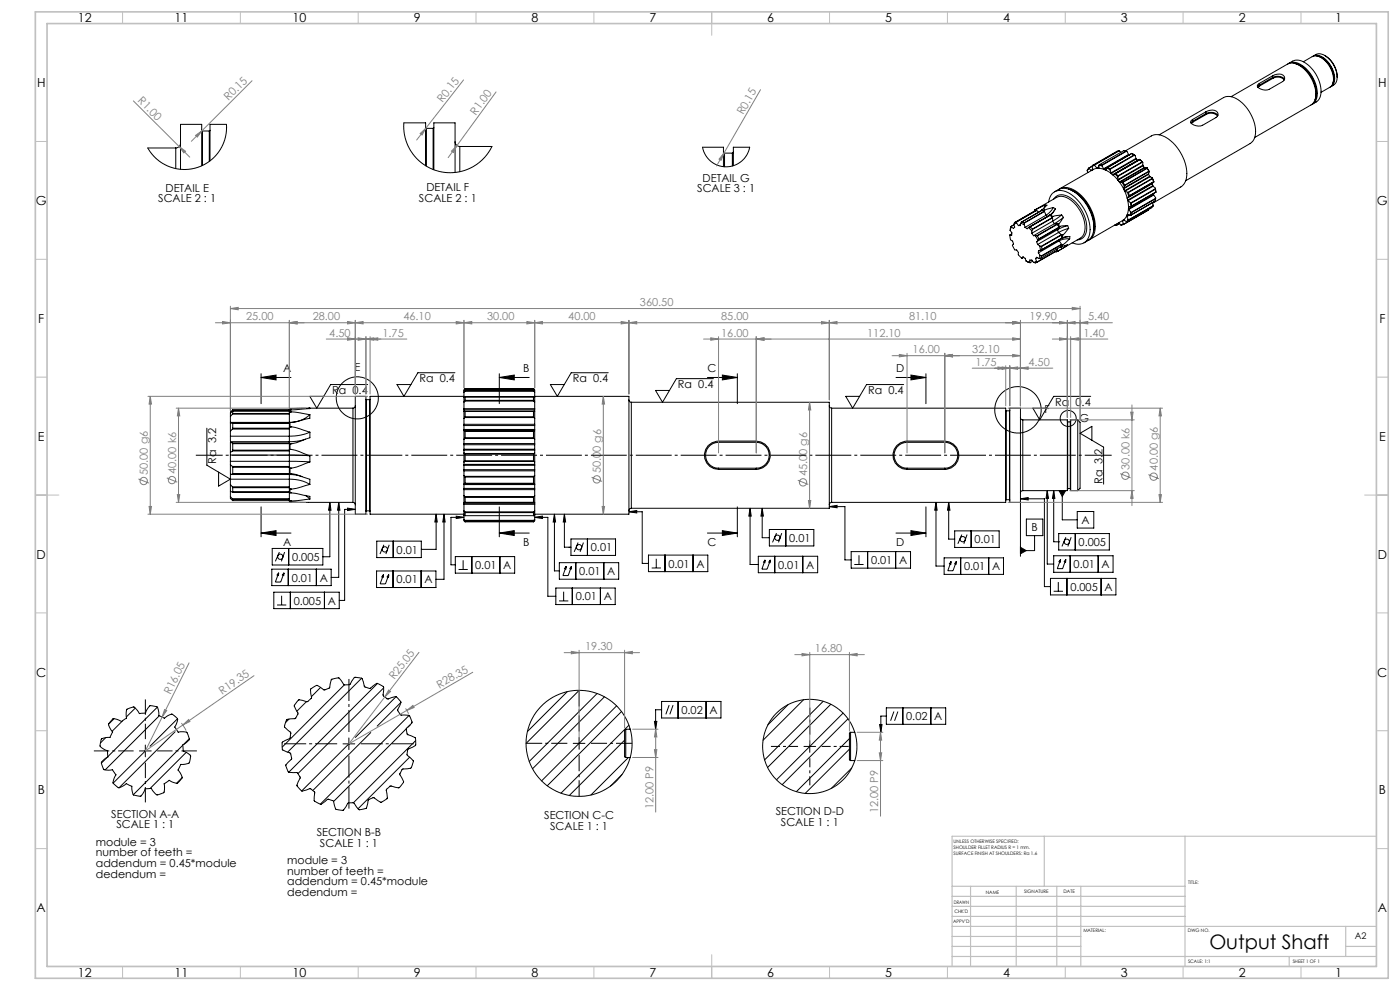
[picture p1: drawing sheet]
<svg xmlns="http://www.w3.org/2000/svg" width="594mm" height="420mm" viewBox="0 0 594 420" stroke-linecap="round" stroke-linejoin="round" font-family="sans-serif">
<defs><g id="words">
<text font-size="8.5" x="513.1" y="402.7">Output Shaft</text>
<g font-size="5.3">
<text x="33.1" y="9.5">12</text>
<text x="74.1" y="9.5">11</text>
<text x="124.1" y="9.5">10</text>
<text x="175.6" y="9.5">9</text>
<text x="225.6" y="9.5">8</text>
<text x="275.6" y="9.5">7</text>
<text x="325.6" y="9.5">6</text>
<text x="375.6" y="9.5">5</text>
<text x="425.6" y="9.5">4</text>
<text x="475.6" y="9.5">3</text>
<text x="525.6" y="9.5">2</text>
<text x="566.6" y="9.5">1</text>
<text x="15.7" y="37">H</text>
<text x="584.7" y="37">H</text>
<text x="15.2" y="87">G</text>
<text x="584.2" y="87">G</text>
<text x="16.2" y="137">F</text>
<text x="585.2" y="137">F</text>
<text x="16.1" y="187">E</text>
<text x="585.1" y="187">E</text>
<text x="15.5" y="237">D</text>
<text x="584.5" y="237">D</text>
<text x="15.4" y="287">C</text>
<text x="584.4" y="287">C</text>
<text x="16" y="337">B</text>
<text x="585" y="337">B</text>
<text x="15.5" y="387">A</text>
<text x="584.5" y="387">A</text>
<text x="33.1" y="414.5">12</text>
<text x="74.1" y="414.5">11</text>
<text x="124.1" y="414.5">10</text>
<text x="175.6" y="414.5">9</text>
<text x="225.6" y="414.5">8</text>
<text x="275.6" y="414.5">7</text>
<text x="325.6" y="414.5">6</text>
<text x="375.6" y="414.5">5</text>
<text x="425.6" y="414.5">4</text>
<text x="475.6" y="414.5">3</text>
<text x="525.6" y="414.5">2</text>
<text x="566.6" y="414.5">1</text>
</g>
<g font-size="4.7" fill="#808080">
<text x="58.2" y="43" transform="rotate(45 58.2 43)">R1.00</text>
<text x="96.9" y="42.9" transform="rotate(-45 96.9 42.9)">R0.15</text>
<text x="187.8" y="43.7" transform="rotate(-52 187.8 43.7)">R0.15</text>
<text x="201.9" y="49.1" transform="rotate(-54 201.9 49.1)">R1.00</text>
<text x="315.3" y="48.9" transform="rotate(-60 315.3 48.9)">R0.15</text>
<text x="271.5" y="129.9">360.50</text>
<text x="104.4" y="135.9">25.00</text>
<text x="132.7" y="135.9">28.00</text>
<text x="171.2" y="135.9">46.10</text>
<text x="206.7" y="135.9">30.00</text>
<text x="241.1" y="135.9">40.00</text>
<text x="306" y="135.9">85.00</text>
<text x="385.7" y="135.9">81.10</text>
<text x="436.9" y="135.9">19.90</text>
<text x="461.6" y="135.9">5.40</text>
<text x="139.7" y="142.8">4.50</text>
<text x="162.3" y="142.8">1.75</text>
<text x="306" y="142.8">16.00</text>
<text x="367.9" y="142.8">112.10</text>
<text x="459.7" y="142.8">1.40</text>
<text x="387.2" y="149.9">16.00</text>
<text x="412.5" y="149.9">32.10</text>
<text x="413.8" y="155.1">1.75</text>
<text x="436.4" y="155.1">4.50</text>
<text x="62.7" y="201.5" transform="rotate(-90 62.7 201.5)">50.00 g6</text>
<text x="74.7" y="201.1" transform="rotate(-90 74.7 201.1)">40.00 k6</text>
<text x="254.9" y="200.8" transform="rotate(-90 254.9 200.8)">50.00 g6</text>
<text x="342.5" y="202.1" transform="rotate(-90 342.5 202.1)">45.00 g6</text>
<text x="479.2" y="199.2" transform="rotate(-90 479.2 199.2)">30.00 k6</text>
<text x="491.2" y="199.6" transform="rotate(-90 491.2 199.6)">40.00 g6</text>
<text x="248.3" y="275.8">19.30</text>
<text x="345.8" y="276.7">16.80</text>
<text x="167.4" y="288.6" transform="rotate(-53 167.4 288.6)">R25.05</text>
<text x="186.5" y="292.2" transform="rotate(-30 186.5 292.2)">R28.35</text>
<text x="72.3" y="294.9" transform="rotate(-64 72.3 294.9)">R16.05</text>
<text x="94.3" y="294.8" transform="rotate(-35 94.3 294.8)">R19.35</text>
<text x="277.2" y="343.2" transform="rotate(-90 277.2 343.2)">12.00 P9</text>
<text x="372.6" y="345" transform="rotate(-90 372.6 345)">12.00 P9</text>
</g>
<g font-size="4.7">
<text x="298.1" y="77.1">DETAIL G</text>
<text x="70.2" y="81.4">DETAIL E</text>
<text x="180.9" y="81">DETAIL F</text>
<text x="295.8" y="81.7">SCALE 3 : 1</text>
<text x="67.1" y="85.9">SCALE 2 : 1</text>
<text x="177.7" y="85.5">SCALE 2 : 1</text>
<text x="120.1" y="157.9">A</text>
<text x="150.4" y="157.6">E</text>
<text x="221.9" y="157.9">B</text>
<text x="300.2" y="157.9">C</text>
<text x="380.2" y="157.9">D</text>
<text x="141" y="167.1">Ra 0.4</text>
<text x="178" y="162.1">Ra 0.4</text>
<text x="243" y="162.1">Ra 0.4</text>
<text x="287.7" y="164.6">Ra 0.4</text>
<text x="368.3" y="167.1">Ra 0.4</text>
<text x="447.7" y="172.1">Ra 0.4</text>
<text x="443.1" y="175.2">F</text>
<text x="458" y="178.9">G</text>
<text x="91.8" y="196.7" transform="rotate(-90 91.8 196.7)">Ra 3.2</text>
<text x="467.8" y="205.4" transform="rotate(-90 467.8 205.4)">Ra 3.2</text>
<text x="437.6" y="225.5">B</text>
<text x="458.9" y="222.3">A</text>
<text x="120.1" y="231.5">A</text>
<text x="221.9" y="231.5">B</text>
<text x="250.7" y="233.9">0.01</text>
<text x="300.2" y="231.5">C</text>
<text x="334.9" y="229.9">0.01</text>
<text x="380.2" y="231.5">D</text>
<text x="413.5" y="230.5">0.01</text>
<text x="457.6" y="231.6">0.005</text>
<text x="123.9" y="237.9">0.005</text>
<text x="168.3" y="234.8">0.01</text>
<text x="369.6" y="239.3">0.01</text>
<text x="381.5" y="239.3">A</text>
<text x="201.6" y="241.4">0.01</text>
<text x="213.5" y="241.4">A</text>
<text x="245.7" y="244">0.01</text>
<text x="257.6" y="244">A</text>
<text x="283.6" y="240.8">0.01</text>
<text x="295.5" y="240.8">A</text>
<text x="330.2" y="241.2">0.01</text>
<text x="342.1" y="241.2">A</text>
<text x="409" y="241.9">0.01</text>
<text x="420.9" y="241.9">A</text>
<text x="455.5" y="241">0.01</text>
<text x="467.4" y="241">A</text>
<text x="123.8" y="246.7">0.01</text>
<text x="135.7" y="246.7">A</text>
<text x="168.2" y="247.5">0.01</text>
<text x="180.1" y="247.5">A</text>
<text x="454.1" y="250.6">0.005</text>
<text x="468.6" y="250.6">A</text>
<text x="124.6" y="256.5">0.005</text>
<text x="139.1" y="256.5">A</text>
<text x="244.3" y="254.7">0.01</text>
<text x="256.2" y="254.7">A</text>
<text x="289.1" y="302.8">0.02</text>
<text x="301" y="302.8">A</text>
<text x="384.5" y="305.5">0.02</text>
<text x="396.4" y="305.5">A</text>
<text x="47.2" y="346.9">SECTION A-A</text>
<text x="230.9" y="347.6">SECTION C-C</text>
<text x="329.1" y="345.9">SECTION D-D</text>
<text x="49.4" y="351.4">SCALE 1 : 1</text>
<text x="233.4" y="352.1">SCALE 1 : 1</text>
<text x="331.3" y="350.5">SCALE 1 : 1</text>
<text x="40.7" y="358.8">module = 3</text>
<text x="134.4" y="354.7">SECTION B-B</text>
<text x="135.8" y="359.2">SCALE 1 : 1</text>
<text x="40.7" y="363.3">number of teeth =</text>
<text x="40.7" y="367.8">addendum = 0.45*module</text>
<text x="121.8" y="366.5">module = 3</text>
<text x="121.8" y="371">number of teeth =</text>
<text x="40.7" y="372.3">dedendum =</text>
<text x="121.8" y="375.5">addendum = 0.45*module</text>
<text x="121.8" y="380.1">dedendum =</text>
</g>
<text font-size="3.9" x="574.9" y="398.5">A2</text>
<g font-size="2">
<text x="404.6" y="357.6">UNLESS OTHERWISE SPECIFIED:</text>
<text x="404.6" y="360.1">SHOULDER FILLET RADIUS R = 1 mm.</text>
<text x="404.6" y="362.6">SURFACE FINISH AT SHOULDERS: Ra 1.6</text>
<text x="504.1" y="374.9">TITLE:</text>
<text x="404.6" y="383.3">DRAWN</text>
<text x="418.3" y="379.1">NAME</text>
<text x="434.6" y="378.9">SIGNATURE</text>
<text x="451.2" y="378.9">DATE</text>
<text x="404.9" y="387.4">CHK'D</text>
<text x="404.4" y="391.8">APPV'D</text>
<text x="459.6" y="395.5">MATERIAL:</text>
<text x="504" y="395.5">DWG NO.</text>
<text x="504.1" y="408.6">SCALE: 1:1</text>
<text x="548.5" y="408.6">SHEET 1 OF 1</text>
</g>
</g></defs>
<g fill="none" stroke="#000" stroke-width=".42">
<path d="M534.3 36.1l.2 .3M534.3 36.1l-.8 .8M534.3 35.4v.7M534.5 36.4l-.7 .7M540 32.2a3.8 3.8 0 0 1 4.9 .2 1.58 1.58 0 0 1-.7 2.2l-5.6 3.3a4.3 4.3 0 0 1-5.2-1.4l.9-1.1M540 32.9l.1 .3M540 32.9a4.1 4.1 0 0 1 5 .8M540 32.2l-5.7 3.2M540 32.2v.7M540 32.9l-5.7 3.2M540.1 33.2a3.5 3.5 0 0 1 4.7 .9M540.1 33.2l-5.6 3.2"/>
<path d="M546.6 27.1a5.5 5.5 0 0 1 6.7 1.2 14.3 14.3 0 0 1 5.2 13.8l-.7 1.3-1.3 1M546.8 26.9a5.8 5.8 0 0 1 8 .5 14.3 14.3 0 0 1 5.3 13.8l-.3 .7a5.5 5.5 0 0 1-2.9 2.3M549.1 26.9a12.8 12.8 0 0 1 9.4 11.6v1.8l-.5 2M549.8 27.1a13.4 13.4 0 0 1 8.4 14.4M553 26.2l3.7-2.2a5.7 5.7 0 0 1 6.4 2.8 9 9 0 0 1 2 9.4l-4.6 3M557 23.9a4.7 4.7 0 0 1 6 1.9 10 10 0 0 1 2.9 9.6l-1.4 1.5M557.2 23.8a4.8 4.8 0 0 1 6.9 1.4 11.7 11.7 0 0 1 3.2 7.5M558.6 23.7a9.6 9.6 0 0 1 7.4 9.1l-.6 2.8M559.2 23.9a9.8 9.8 0 0 1 6.4 11.1M562 23.5a10.8 10.8 0 0 1 5.3 9.2M567.3 32.7l-.7 2.7-1.9 1.3M85.6 55.3l.3 .3"/>
<path d="M85.9 55.6v14.6M85.9 55.6h2.9M88.8 55.6v12.9M89.1 55.3l-.3 .3M180.6 54.1l.3 .4M180.9 54.5v16M180.9 54.5h2.9M183.8 54.5v17.4M184.1 54.1l-.3 .4M491.8 57.2l27.3-15.8a6.9 6.9 0 0 1 8 2.3 16.2 16.2 0 0 1 5.2 14.7l-.7 1.4-1.2 1.1-27.3 15.8M506 51.5l.2 .2M506 51.5l-.7 .7"/>
<path d="M506 50.7v.8M506.2 51.7l-.7 .7M511.7 47.4a3.8 3.8 0 0 1 4.9 .3 1.53 1.53 0 0 1-.7 2.2l-5.6 3.2a4.3 4.3 0 0 1-5.2-1.3l.9-1.1M511.7 48.2l.2 .3M511.7 48.2a4 4 0 0 1 5 .8M511.7 47.4l-5.7 3.3M511.7 47.4v.8M511.7 48.2l-5.7 3.3M511.9 48.5a3.6 3.6 0 0 1 4.6 .8M511.9 48.5l-5.7 3.2M522.4 41l23.8-13.8a6.3 6.3 0 0 1 7.2 2.2 14.1 14.1 0 0 1 4.5 13.1l-.7 1.2-1 .8-23.9 13.8M74.6 62.8h-11.9l3.3 4.2 2.3 1.9 2.9 1.6 2.9 .9 3 .5 2.8-.1 3.2-.6 2.9-1.1 2.7-1.5 2.7-2.4 1.6-2.1 1.5-2.6 .9-2.5 .6-3 .1-3.2h-7v15.4"/>
<path d="M74.6 62.8v8.7M76.6 60.8a1.99 1.99 0 0 1-2 2M85.6 70.3v-17.5h-9v19M184.1 72v-19.9h9v21M193.1 60.1a2.05 2.05 0 0 0 2 2M195.1 62.1h13.6l-1.5 2.7-2.1 2.5-2.6 2.3-2.7 1.6-2.8 1.1-3.7 .8-3.5 .2-3.2-.5-3.3-1.1-2.8-1.4-2.6-2-2.6-2.7-1.7-2.7-1.2-2.8-1-4.2-.1-3.8h9.3v18.2M195.1 62.1v10.7M307 64.5l.4 .5M307.4 65v5.7M307.4 65h3.3M310.7 65v5.4M311.1 70.3v-7.8h7l-1.2 3.2-2 2.5-3 1.8-3.7 .8-3.9-.7-2.7-1.6-2.2-2.6-1.3-3.4h8.9v8.2"/>
<path d="M311.1 64.5l-.4 .5M461.3 72.4l.3 .8M461.9 71.3l-.6 1.1M461.9 71.3l.1 .1M462 71.4v.1M462 71.5l-.7 .9M462 71.5l1 .8M463 72.3h.1M463.4 70.5l.3 1.5-.4 .2M463.4 70.5l-1.4 .9M463.4 70.5l-1.5 .8M463.6 70.1l-.2 .4"/>
<path d="M463.7 71.9l-.7 .4M464.4 69.9l-.8 .2M464.4 69.9v.1M464.4 70.2l-1 .3M464.4 70.2l.9 1.1M464.4 70v.2M465.3 71.3l.2 .1M466.1 71.3l-.6 .1M466.2 71.2l-.1 .1M466.2 71.3h-.1M466.2 71l-.7 .4M466.2 70.7l-.9 .6"/>
<path d="M466.3 70.1l-.1 1.1M466.3 70.1l1.3 .3M466.6 69.8l.9 .2M466.6 69.8l-.3 .3M467.5 70l.1 .1M467.6 70.4l.6 1.2M467.6 70.1v.3M468.2 71.6l.2 .2M468.4 71.8l.7 .3M469.2 72l-.1 .1M469.6 71.2l-.5 .9M469.6 71.2l1.4 .9"/>
<path d="M469.8 71.1l1.2 .5M469.8 71.1l-.2 .1M471 72.1l.3 1.3M471 71.6v.2M471 71.8v.3M471.3 73.4l.2 .2M471.5 73.6l.6 .5M473 73.7l-.9 .4M473 73.7l1.3 1.4M473.4 73.6l.9 1M473.4 73.6l-.4 .1M474.3 75.1v1.1"/>
<path d="M474.3 76.2l.1 .3M474.3 74.6v.2M474.3 74.8v.3M474.4 76.5l.5 .7M474.6 64l-11 6.1M474.6 64l-10.2 5.9M474.6 64h.2M474.8 64l-10.4 6M474.8 64l.7 .6M474.9 77.2l.2 .1M475.1 77.3h.9M476 77.3l1 1.6"/>
<path d="M476.3 77.3h-.3M476.3 77.3h.2M476.5 77.3l.7 1.2M476.7 79.9v.2M477 78.9l-.3 1M477.2 78.7l-.2 .2M477.2 78.5v.2M477.5 64l11-6.3a6.9 6.9 0 0 1 7.5 1.5 18.9 18.9 0 0 1 7.4 16.3l-.9 2.4-1.1 1.1-12.4 7.3M477.8 64.1l-1-.2-10.2 5.9M477.8 64.1l-10.3 5.9M477.8 64.1l.1 .1M477.9 64.2l.9 1.3"/>
<path d="M477.9 64.2l-10.3 5.9M478.8 65.5l.2 .2M478.8 65.5l-10.6 6.1M479 65.7l-10.6 6.1M479 65.7h.1M480.2 65.1h.1M480.2 65.1l1 .6M480.2 65.1l-10.4 6M480.4 65.2l1.2 .8M481.2 65.7l.2 .1M481.2 65.7l-10.2 5.9M481.4 65.8l-10.4 6"/>
<path d="M481.4 65.8l.2 .2M481.6 66l.3 1.2M481.9 67.2l.2 .3M481.9 67.2l-10.6 6.2M482.1 67.5l.6 .5M482.1 67.5l-10.6 6.1M482.7 68h.1M482.7 68l-10.6 6.1M483.6 67.6l-.4 .2M483.6 67.6l1.3 1.3M483.6 67.6l-10.9 6.3M483.6 67.6l.1 .1"/>
<path d="M483.6 67.6h.1M483.7 67.7l.9 1M483.7 67.7l-10.3 5.9M484.6 68.7l-10.3 5.9M484.6 68.7l.1 .1M484.7 68.8l-10.4 6M484.7 68.8l.2 .1M484.9 68.9v1.2M484.9 70.1l.1 .2M484.9 70.1l-10.6 6.1M485 70.3l.5 .8M485 70.3l-10.6 6.2"/>
<path d="M485.5 71.1l.2 .1M485.5 71.1l-10.6 6.1M485.7 71.2h1M485.7 71.2l-10.6 6.1M486.7 71.2l.9 1.6M486.7 71.3l-10.4 6M486.7 71.3v.1M486.7 71.2v.1M486.7 71.4l.8 1.2M486.7 71.4l-10.2 5.9M487.3 74l.5 .8M487.3 73.7v.3"/>
<path d="M487.3 73.7l-10.6 6.2M487.3 74l-10.6 6.1M487.5 72.6l-10.3 5.9M487.5 72.6v.2M487.5 72.8l-10.3 5.9M487.5 72.8h.1M487.6 72.8l-.3 .9M487.8 74.8l.1 .2M487.8 74.8l-10.7 6.1M487.9 75l1 .5M487.9 75l-10.6 6.1M488.9 77.9l.2 .9"/>
<path d="M488.9 77.9l-10.6 6.1M488.9 77.7v.2M488.9 75.5l.6 1.7M488.9 75.5l.1 .1M489 75.6l-10.4 6M489 75.6v.2M489 75.8l.5 1.3M489 75.8l-10.2 5.9M489.1 78.8l.1 .2M489.1 78.8l-10.6 6.1M489.2 79l1 .9M489.2 79l-10.6 6.1"/>
<path d="M489.5 77.1l-10.3 5.9M489.5 77.1v.1M489.5 77.2l-10.4 6M489.5 77.2h.1M489.5 77.2l-11.1 6.6M490.2 79.9l.2 1.6M490.2 79.9v.2M428.4 99.8l.1 .4a2.34 2.34 0 0 0 1.2 2.2l.3 1.1M428.6 97.7l.7 1.2v.9h-.9M429 96l-.4 1.7M429 96h.1M429 96l.1 .4"/>
<path d="M429.1 96.4l-.5 1.3M429.3 99.2l-.9 .6M430.1 95.2l.4 1.2-.5 .5-.9-.5M430.2 95.4l-1.2 .6M430.5 94.4l-.4 .8M431.2 94.1l-.7 .3M431.2 94.1l.1 .1M431.3 94.2v.5M431.3 94.7l-1.2 .5M431.3 94.7l.8 1M432.9 95.2l-.8 .5M433 94.7l-.1 1h-.8"/>
<path d="M433 94.7l1.5 .6M433.4 94.2l-.4 .5M433.5 94.2l1 .3M433.5 94.2h-.1M434.5 95.3l.4 1.2M434.5 94.5l.1 .2M434.6 94.7l-.1 .6M434.9 96.5l.3 .1a.69 .69 0 0 0 1.2-.1M436.4 96.5l1.4 1.4M436.9 96.2l-.5 .3M436.9 96.2h.2M437.1 96.2l.9 1"/>
<path d="M437.8 99l.7 1M437.8 97.9v1.1M438 97.2v.1M438 97.3l-.2 .6M438.5 100h.8M438.9 89.4v.2M439 89.2h.1M439 89.2l9.3-5.5a6.1 6.1 0 0 1 6.8 1.8 14 14 0 0 1 4.7 13.9l-1.3 1.5-8.9 5.2M439 89.5l-8.5 4.9M439 89.2l-.1 .2M439.6 88.9l-.6 .3M439.6 88.9v.2"/>
<path d="M439.6 88.9h.1M439.6 89.1l.2 .2M439.6 89.1l-.7 .3M439.7 89.2l-.7 .3M439.7 89.2l-8.5 4.9M439.7 89.2l.1 .1M439.8 88.7l-.2 .2M439.8 89.3l.8 .8M439.8 89.3l-8.5 4.9M440 100h-.7M440 100l.2 .1M441.9 89.3l-8.5 4.9"/>
<path d="M442 89.3l1 .3M442 89.1l1 .4M442 89.1l-.1 .2M442 89.3l-8.5 4.9M442 89.3h-.1M442.2 89l.8 .2M442.2 89h.1M442.2 89l-.2 .1M443 89.5l.1 .2M443 89.3v.2M443 89.6l.1 .1M443 89.6l-8.5 4.9"/>
<path d="M443 89.2v.1M443.1 89.7l.7 1.7M443.1 89.7l-8.5 5M443.2 89.1l-.2 .2M443.2 89.1l-.2 .1M443.4 87h.8l-2 2M443.4 87l-3.6 1.7M443.4 87l-.5 1.4M443.8 91.4l.7 .4M443.8 91.4l-8.9 5.1M444.9 85.7a5.1 5.1 0 0 1 2.9-4.5 5.1 5.1 0 0 1 5.4 .6 18.6 18.6 0 0 1 9.1 17.5 4.9 4.9 0 0 1-7.4 3.7M445.2 91.4l-8.8 5.1"/>
<path d="M445.5 91.3l-8.6 4.9M445.5 91.3h.1M445.5 91.3l-.3 .1M445.6 91.3l.9 1M445.6 91.3l-8.5 4.9M445.6 91.2l-.1 .1M445.6 91.2l.9 .9M445.8 91.1l-.2 .1M445.8 91.1h.1M445.8 91.1l.8 .8M446.5 92.3l-8.5 4.9M446.5 92.3l.1 .1"/>
<path d="M446.5 92.1l.1 .3M446.6 92.4v1.5M446.6 93.9l.8 1M446.6 93.9l-8.8 5.1M446.6 92.4l-8.6 4.9M446.6 92l-.1 .1M446.6 91.9v.1M446.8 91.8l-.2 .2M446.8 91.8l-.2 .1M446.9 88l1 .6-2.1 2.5M446.9 88l-3.7 1.1M446.9 88l-1.4 2-1.7 1.4"/>
<path d="M447.1 84.5a4.4 4.4 0 0 1 6.4-1 15.5 15.5 0 0 1 7.3 15.2 3.9 3.9 0 0 1-3.7 3.1M447.4 94.9l1.1 .2M447.4 94.9l-8.9 5.1M447.4 81.4a6.8 6.8 0 0 1 9.2 .6 18.9 18.9 0 0 1 7.3 16.3l-1.4 3-2.6 1.7M447.5 89.1l-2.3 2.3M448.5 95.1h.2M448.5 95.1l-8.5 4.9M448.5 95.1l.1 .1M448.6 95.2l.7 1.2M448.6 95.2l-8.4 4.9M448.7 95.1l.7 1.3M448.7 95.1h.2"/>
<path d="M448.8 97.4l-9 5.1M448.9 95.1l.6 1.1M448.9 95.1h.1M449 97.2l-.2 .2M449.1 98.7l1.2 .9M449.1 98.7l-8.9 5M449.3 96.4l-8.5 4.9M449.3 96.4v.2M449.3 96.6l-.6 .9 .4 1.2M449.3 96.6l-8.5 4.9M449.3 80.3a6.7 6.7 0 0 1 7.9 1.3 18.9 18.9 0 0 1 7.3 16.4l-.9 2.3-1.8 1.6M449.4 96.4l-.1 .2"/>
<path d="M449.5 96.2l-.1 .2M449.6 80.1l14.1-8.1a6.9 6.9 0 0 1 7.6 1.5 18.7 18.7 0 0 1 7.3 16.3l-.9 2.4-1 1.1-14.6 8.5M450.3 99.6l.2 .2M450.3 99.6l-8.6 4.9M450.3 99.6l.1 .1M450.4 99.7l.2 1.2M450.4 99.7l-8.5 4.9M450.5 91.2l.7 1M450.5 91.2l-3.7 .6M450.5 91.2l-3.9 2.7M450.5 99.8l.2 1.2M450.5 99.8l.2 .1"/>
<path d="M450.7 99.8l.2 1.1M450.7 99.8v.1M451 99.7l-.3 .2M451 99.7l-.3 .1M451.2 92.2l-2.3 2.9M451.2 92.2l-3.8 2.7M453 95.7l-3.5 .5M453 95.7l-4.2 1.7M453 95.7l.4 1.2M453.4 80.2a17.1 17.1 0 0 1 10.8 14.5l-.3 3.7M453.4 96.9l-2.4 2.8M453.4 96.9l-4.3 1.8"/>
<path d="M454.6 80.7a17.7 17.7 0 0 1 9.5 16.5M473 95.4l.7 .2M473.1 95.4l.6 .1M473.7 95.5h.1M473.7 95.1v.4M473.7 95.5v.1M474.7 94.5l.8 .9M475 94.8l-1.3 .7M476.3 93.8l.3 1.3M476.3 93.6v.2M476.6 95.1l-1.1 .3M476.6 95.1l.1 .1"/>
<path d="M476.7 95.2l-1.2 .2M476.7 95.2h.1M476.7 80.1l.4 .8M476.8 93.3h.2M476.8 93.3l-.5 .3M476.8 93.3h.1M476.9 93.3l-.6 .3M477 93.3l.9 .8M477 93.4l-.7 .4M477.1 80.9l.2 .2M477.3 81.1l1 .5M478 91.6l.1 .3"/>
<path d="M478.1 91.9l.5 1.3M478.3 91.1l1.2 .3M478.3 91.1l-.3 .5M478.3 84l.2 .9M478.3 81.6l.7 1.7M478.3 81.6h.3M478.4 94l-.5 .1M478.4 91l-.1 .1M478.5 84.9l.1 .2M478.6 81.6l.2 .1M478.6 85.1l1 .9M478.6 93.2l-.7 .9"/>
<path d="M478.6 93.2l.3 .1M478.8 81.7l.4 1.3M478.8 88.6l.1 .3M478.8 87.9v.7M478.9 93.3v.1M478.9 91.2l-.9 .4M478.9 88.9l.8 1.1M478.9 93.4l-.5 .6M479 83.3l-.7 .7M479 87.7l-.2 .2M479.1 91.3l-1 .6M479.1 83.2l-.1 .1"/>
<path d="M479.2 83l-.1 .2M479.6 86l.2 1.6M479.6 86l.2 .1M479.7 90l-.2 1.4M479.7 90l.3 .1M479.7 91.3l-.2 .1M479.8 87.6l-1 .3M479.8 86.1l.2 .1M479.8 91.2l-.1 .1M480 90.1l.1 .1M480 86.2l.1 1.2M480 87.5l-.2 .1"/>
<path d="M480.1 90.2l-.3 1M480.1 87.4l-.1 .1M487.1 89.2l-10.4 6M487.2 89l-.1 .2M488.8 86.1l.4 1.2M489.2 87.5l-.6 .6-10.2 5.9M489.2 87.5l-10.3 5.9M489.2 87.3l-10.3 6M489.2 87.3v.2M489.4 82.5l.1 .2M489.4 82.5l-10.6 6.1M489.4 82.1v.4"/>
<path d="M489.5 82.7l.8 1.4M489.5 82.7l-10.6 6.2M490.1 85.3l-10.3 5.9M490.1 85.3l-10.4 6M490.2 80.1l-10.4 6M490.2 80.1l.1 .2M490.3 80.3l.1 1.2M490.3 80.3l-10.3 5.9M490.3 84.3l-.2 1M490.3 84.3l-10.2 5.9M490.3 84.1l-10.3 6M490.3 84.1v.2"/>
<path d="M490.4 81.5l-10.3 5.9M490.4 81.5l-10.4 6M430 103.5h.1M430 103.5l-.5 .6 .4 .7a1.51 1.51 0 0 0 1.5 1.4l.6 .7a2.78 2.78 0 0 0 1.5 2.6M433.5 109.5a.74 .74 0 0 1 1.3 0l.6 1.3M433.5 109.5h.1M434.2 109.1l-.7 .4M435.4 110.8l1.5 .5M435.4 110.8l1.6 .7M436.9 111.3l.1-1h.8l.7 1M436.9 111.3l.2 .2M437 111.5h.1"/>
<path d="M438.1 110.8l-1 .7M439.3 100l1 2M439.3 109.7l.6-.6 .9 .6M439.3 109.7l.4 1.2M439.7 110.9l-1.2 .4M439.7 110.9l.4 .2M439.8 102.5l.4 1.2M440.1 109.3l-.8 .4M440.1 111.2l-.8 .3-.8-.2M440.1 111.1v.1M440.2 100.1l.6 1.2M440.2 103.7l.9 .6"/>
<path d="M440.3 102l-.5 .5M440.5 107.3l.8 1M440.8 101.5l-.5 .5M440.8 101.3v.2M441.1 104.3l.3 2M441.1 104.3l.6 .2M441.3 108.3l-.5 1.4M441.3 108.3l.5 .3M441.4 106.3h-.8l-.1 1M441.6 109.6l-.8 .1M441.7 104.5l.2 .1M441.8 108.6l.1 .1"/>
<path d="M441.9 104.6l.2 1.3M441.9 108.7l-.3 .9M442 106l-.6 .3M442.1 105.9l-.1 .1M447.9 106.7v.1M447.9 106.8h.2M448.1 106.8h.1M448.5 105.6l.1 .6M448.6 106.2l.1 .3M448.6 106.2l-8.5 4.9M448.6 106.2l-8.5 5M448.7 106.5l-.8 .3"/>
<path d="M448.7 106.5l.1 .1M448.8 106.6h.1M448.8 106.6l-.7 .2M449 106.5l-.2 .1M449.4 102.2l1 1.5M449.4 102.2l-8.9 5.1M449.4 101.7v.5M450 104.8h.2M450.2 104.8h.2M450.4 103.7l.1 .2M450.4 103.7l-8.6 4.9M450.4 103.7v.1"/>
<path d="M450.4 103.8l-.4 .9-8.4 4.9M450.4 103.8l-8.5 4.9M450.5 103.9l-.3 .9M450.5 103.9l.1 .1M450.5 101.1l-8.5 4.9M450.6 100.9l-8.5 5M450.6 100.9l-.1 .2M450.6 104h.1M450.7 104l-.3 .8M450.7 101l-.2 .1M450.7 100.9h.1M450.9 100.9h-.2"/>
<path d="M450.9 100.9l3-.6-.1 1M450.9 103.9l-.3 .1M450.9 103.9l-.2 .1M450.9 100.9l-.2 .1M451.7 104.2l.7 .2M452.4 104.4l-3.4 2.1M452.4 104.4l.5-.6-2.5 1M452.8 100.5l-1.8 .3M453.8 101.3l-2.9 2.6M453.8 101.3a7.8 7.8 0 0 0-4.4 .9M110.8 158.6v12.7M193 158.1h-15.7l-5.9 10.1-2.9-5.1h5.8"/>
<path d="M211.8 158.6v12.7M258.1 158.1h-15.7l-5.9 10.1-3-5.1h5.9M306.5 159.1l6.3 1-6.3 1.1zM312.8 158.6v12.7M386.5 159.1l6.4 1-6.4 1.1zM392.9 158.6v12.7M97.8 179.2v.4M97.8 176.7v2.5M97.8 179.2h25M98.6 179.4l-.8 .3v3.3M98.6 179.4l.1 .1M98.6 179.4h24.2"/>
<path d="M98.6 175.7l-.8 1M98.6 175.7h24.2M98.6 174l-.8 1M98.7 179.5v2.2M98.7 174.5v.9M98.7 174.5l-.9 .7v1.5M98.7 174.5h24.1M98.7 179.5h24.1M98.7 175.4l-.1 .3M98.7 175.4h24.1M110.8 160.1l6.3-1v2.1zM110.8 160.1h12.7"/>
<path d="M122.8 179.3v2.1M122.8 175.7v3.5M122.8 175.1v.6M122.8 173.9l-24.2 .1M122.8 179.2v.1M123 179.3h-.2M123 174.7l-.2 .4M123 179.2v1.9M123 173.9v.8M123 173.9l-.2 .2v1M123 173.3l-.2 .7h-24.2M123 174.7h.6"/>
<path d="M123 173.3h.6M123 179.2v.1M123 174.7h.1M123.6 174.7l7.9 1.2M123.6 174.7h-.6M123.6 173.3h-.6M130.8 173.2h19M131.5 175.9v1.5l-5.7 1.5-2.8 .3M131.5 173.2l-8.5 .7M131.5 173.2l-7.9 .1M131.5 175.9a12.9 12.9 0 0 1-8.7 3.3M131.5 173.1l-.2 .3"/>
<path d="M149.8 173.2v39.9M150.7 172.1l-.1 .6-.8 .5M150.7 168.2h4.6v49.9h-4.6zM155.3 169.4l.1 .2M155.4 169.6v47.1M155.4 169.6h1.4M156 163.1h-15.7l-5.9 10.1-3-5h6M156.8 169.6v47.1M157 169.4l-.2 .2M196.8 168.2h-39.8v49.9h39.8M196.8 174.5v3M196.8 177.5v2.5"/>
<path d="M196.8 173.9v.6M196.8 170.6v2.8M196.8 168.6v2M196.8 173.4v.5M196.8 166.4v2.2M196.8 173.9h30.1M196.8 173.4h30.1M196.8 168.6h30.1M197.2 174.5h-.4M197.2 174.5l.1 .1M197.2 177.1l-.4 .4M197.2 177.1h29.3"/>
<path d="M197.2 174.5h29.3M197.2 170.2h29.3M197.2 170.2l-.4 .4M197.2 166l-.4 .4M197.2 166h29.3M197.2 165l-.4 .4M197.2 165h29.3M197.3 174.6v2.2M197.3 168.4v1.4M197.3 165.2v.5M197.3 165.2l-.5 .4v.8M197.3 176.8l-.1 .3"/>
<path d="M197.3 176.8h29M197.3 174.6h29M197.3 169.8l-.1 .4M197.3 169.8h29M197.3 165.7l-.1 .3M197.3 165.7h29M197.3 165.2h29M211.8 160.1l6.4-1v2.1zM211.8 160.1h12.7M226.3 174.6v2.2M226.3 168.4v1.4M226.3 165.2v.5"/>
<path d="M226.3 165.2l.6 .4v.8M226.3 176.8l.2 .3M226.3 169.8l.2 .4M226.3 165.7l.2 .3M226.5 174.5l-.2 .1M226.5 174.5h.4M226.5 177.1l.4 .4M226.5 170.2l.4 .4M226.5 166l.4 .4M226.5 165l.4 .4M226.9 168.2h39.9v49.9h-39.9M226.9 174.5v3"/>
<path d="M226.9 177.5v2.5M226.9 173.9v.6M226.9 168.6v2M226.9 170.6v2.8M226.9 173.4v.5M226.9 166.4v2.2M266.8 169.6l.4 .7 .7 .4M267.9 170.7h84v44.9h-84M267.9 170.7v44.9M300.1 160.1h12.7M302.7 160.6h-15.7l-5.9 10.1-3-5.1h5.9M351.9 172.1l.2 .7 .7 .4"/>
<path d="M352.8 173.2h73.9v39.9h-73.9M352.8 173.2v39.9M380.2 160.1h12.7M383.4 163.1h-15.7l-5.9 10.1-3-5h5.9M426.7 174.1l.2 .2M426.9 174.3v37.7M426.9 174.3h1.4M428.3 174.3v37.7M428.4 174.1l-.1 .2M428.4 173.2h4.6v39.9h-4.6zM433 177.1l.2 .8 .8 .2M434 178.1h18.9v30.1h-18.9"/>
<path d="M434 178.1v30.1M452.9 178.8l.1 .2M453 179v28.3M453 179h1.1M454.1 179v28.3M454.3 178.8l-.2 .2M457.3 178.1v30.1M457.3 178.1h-3v30.1h3M457.3 178.1l1 1.1v27.9l-1 1.1M462.8 168.2h-15.7l-6 9.9-2.9-4.9h5.9M87.8 181.7v15.7l10 5.9M97.8 192v1.1"/>
<path d="M97.8 197.1v4.2M97.8 195.7v1.4M97.8 193.1v2.6M97.8 183v2M97.8 185v2.2M97.8 187.4h25M97.8 193.1h25M97.8 197.1l.8 .8M97.8 195.7h25M97.8 185h25M98.6 187.9l-.8-.2v4.3M98.6 187.9l.1 .3"/>
<path d="M98.6 191.3l-.8 .7M98.6 191.3h24.2M98.6 187.9h24.2M98.6 197.9l.1 .3M98.6 197.9h24.2M98.6 182h24.2M98.6 182l-.8 1M98.7 188.2v2.8M98.7 198.2v2.7M98.7 191h24.1M98.7 188.2h24.1M98.7 191l-.1 .3"/>
<path d="M98.7 198.2h24.1M98.7 181.7h24.1M98.7 181.7l-.1 .3M122.8 193.1l8.7 .3M122.8 191.3v1.8M122.8 190.9v.4M122.8 197.9v.5M122.8 195.7v2.2M122.8 195.7l8.7 .3M122.8 187.9v.3M122.8 193.1v2.6M122.8 188.2v2.7"/>
<path d="M122.8 198.4v2.6l.2-.1M122.8 185v2.4M122.8 182v3M122.8 181.4v.6M122.8 187.4v.5M122.8 185v.2M122.8 198.4l.2 .2M122.8 188.2l.2 .1M123 190.7a14 14 0 0 1 5.8 1.7l2.7 1M123 198.6h.6M123 190.7l-.2 .2M123 181.1l-.2 .3"/>
<path d="M123 198.6v2.3M123 188.3v2.4M123 181.1h.6M123 181.1h.1M123.6 181.1l7.9 2.3M123.6 181.1h-.6M129.6 186.3l-3.7 .9-3.1 .2M131.5 196l-5.7 2.1-2.2 .5M131.5 183.4v2.3l-1.9 .6a17.1 17.1 0 0 1-6.6 2M131.5 183.4a21.6 21.6 0 0 1-8.7 1.6M131.5 193.4v2.6M196.8 192.2v3.8"/>
<path d="M196.8 191v1.2M196.8 196v1M196.8 186.3v1.9M196.8 199.8v2M196.8 190.6v.4M196.8 197v.4M196.8 188.7v1.9M196.8 188.2v.5M196.8 197.4v1.9M196.8 199.3v.5M196.8 182.2v.3h30.1v-.3M196.8 180.5v1.7"/>
<path d="M196.8 180v.5M196.8 192.2l.4 .2M196.8 191h30.1M196.8 197h30.1M196.8 188.2h30.1M196.8 199.8h30.1M196.8 190.6h30.1M196.8 197.4h30.1M196.8 188.7h30.1M196.8 199.3h30.1M196.8 180h30.1M196.8 182.2h30.1"/>
<path d="M196.8 180.5h30.1M197.2 182.8l-.4-.1v3.6M197.2 192.4l.1 .3M197.2 195.8l-.4 .2M197.2 192.4h29.3M197.2 195.8h29.3M197.2 182.8l.1 .2M197.2 186l-.4 .3M197.2 186h29.3M197.2 182.8h29.3M197.3 192.7v2.8M197.3 183v2.7"/>
<path d="M197.3 195.5l-.1 .3M197.3 192.7h29M197.3 195.5h29M197.3 185.7l-.1 .3M197.3 183h29M197.3 185.7h29M226.3 192.7v2.8M226.3 183v2.7M226.3 195.5l.2 .3M226.3 185.7l.2 .3M226.5 182.8l.4-.1v3.6M226.5 192.4l-.2 .3"/>
<path d="M226.5 195.8l.4 .2M226.5 182.8l-.2 .2M226.5 186l.4 .3M226.9 192.2v3.8M226.9 191v1.2M226.9 196v1M226.9 186.3v1.9M226.9 199.8v2M226.9 190.6v.4M226.9 197v.4M226.9 188.7v1.9M226.9 188.2v.5"/>
<path d="M226.9 197.4v1.9M226.9 199.3v.5M226.9 180.5v1.7M226.9 180v.5M226.9 192.2l-.4 .2M304.9 187.1a6 6 0 0 0-6.1 6 6 6 0 0 0 6.1 6.1M304.9 187.1v.6M304.9 187.7a5.5 5.5 0 0 0-5.5 5.4 5.5 5.5 0 0 0 5.5 5.5M304.9 198.6v.6M304.9 199.2h16M304.9 187.1h16M304.9 198.6h16"/>
<path d="M304.9 187.7h16M320.9 187.1a6 6 0 0 1 5.9 6 6 6 0 0 1-5.9 6.1M320.9 187.7a5.5 5.5 0 0 1 5.5 5.4 5.5 5.5 0 0 1-5.5 5.5M320.9 187.1v.6M320.9 198.6v.6M384.8 187.1a6 6 0 0 0-5.9 6 6 6 0 0 0 5.9 6.1M384.8 187.7a5.5 5.5 0 0 0-5.5 5.4 5.5 5.5 0 0 0 5.5 5.5M384.8 198.6v.6M384.8 187.1v.6M384.8 199.2h16.1M384.8 187.1h16.1M384.8 198.6h16.1"/>
<path d="M384.8 187.7h16.1M400.9 187.1a6 6 0 0 1 6 6 6 6 0 0 1-6 6.1M400.9 187.7a5.5 5.5 0 0 1 5.5 5.4 5.5 5.5 0 0 1-5.5 5.5M400.9 187.1v.6M400.9 198.6v.6M463.3 186.8v-5.9l-5 2.9 9.9 5.9v15.7M92.7 200.3v5.9l5.1-2.9M97.8 201.6v1.7M97.8 203.3v2.2M97.8 205.5v2.9M97.8 208.4v2.3M97.8 210.7v.8l.9 .9"/>
<path d="M97.8 201.3h25M97.8 203.3h25M97.8 205.5l.8 1M97.8 208.4l.8 .4M97.8 210.7l.8 .9M98.6 201.1l-.8 .2M98.6 201.1h24.2M98.6 206.5h24.2M98.6 206.5l.1 .4M98.6 208.8h24.2M98.6 211.6h24.2M98.6 211.6l.1 .3"/>
<path d="M98.7 206.9l-.1 1.9M98.7 211.9v.5M98.7 200.9h24.1M98.7 200.9l-.1 .2M98.7 206.9h24.1M98.7 211.9h24.1M98.7 212.4h24.1M110.8 215v12.7M122.8 201.3l2.7 .2 2.6 .7M122.8 203.3a16.3 16.3 0 0 1 8.7 2.2M122.8 206.5v.7M122.8 203.3v3.2"/>
<path d="M122.8 207.2v1.8h.2M122.8 211.6v.6M122.8 212.2l.2 .8M122.8 201.3v2M122.8 208.9v2.7M122.8 207.2l.2 .3M122.8 212.2l.2 .3M122.8 201.3h.1M123 207.5h.6M123 212.5h.6M123 200.9h.1M123 207.5h.1"/>
<path d="M123 209v.1M123 212.5h.1M123 200.9l2.3 .3 6.2 2.1v2.2M123 209.1l2.3 .2 6.2 1.3v1.1M123 207.5v1.6M123 213l26.8 .1M123 212.5v.5M129.6 210.1l1.9 1.6M131.5 205.5l-7.9 2M131.5 211.7l-7.9 .8M139.9 213.1v23.1h-2.9M139.9 213.1l.5 3.3h-1z"/>
<path d="M143.7 213.1v31.9h-3.2M143.7 213.1l.5 3.3h-1zM147.5 215.6l3.2 .5-3.2 .5zM149.8 213.1l.8 .5 .1 .6M150.7 216.1h-4.5v38.6h-2.3M155.4 216.7l-.1 .2M155.4 216.7h1.4M156.8 216.7l.2 .2M185 218.1v15h-6.2M185 218.1l.5 3.4h-1zM188.4 218.1v27.7h-3.4M188.4 218.1l.5 3.4h-1z"/>
<path d="M193.6 219l3.3 .5-3.3 .5zM196.8 201.8v3.5l.4-.1M196.8 207.7v2.6M196.8 210.3v2.8M196.8 205.6v1.6M196.8 207.2v.5M196.8 213.1v.3M196.8 213.9v2.9M196.8 216.8v1.8M196.8 213.4v.5M196.8 218.6v1.8M196.8 205.4h30.1"/>
<path d="M196.8 201.8l.4 .3M196.8 205.6h30.1M196.8 205.5v.1M196.8 210.3l.4 .4M196.8 207.7h30.1M196.8 213.1l.4 .1M196.8 207.2h30.1M196.8 213.4h30.1M196.8 216.8l.4 .4M196.8 213.9h30.1M196.8 218.6h30.1M196.8 219.5h-5.5v20.1h1.9"/>
<path d="M197.2 202.1l.1 .3M197.2 202.1h29.3M197.2 205.2h29.3M197.2 210.7h29.3M197.2 210.7l.1 .3M197.2 213.2h29.3M197.2 217.2h29.3M197.2 217.2l.1 .3M197.3 202.4v2.6M197.3 211v2.1M197.3 217.5v1.3M197.3 213.1h29"/>
<path d="M197.3 202.4h29M197.3 205h29M197.3 205l-.1 .2M197.3 211h29M197.3 213.1l-.1 .1M197.3 217.5h29M211.8 215v12.7M226.3 202.4v2.6M226.3 211v2.1M226.3 217.5v1.3M226.3 205l.2 .2M226.3 213.1l.2 .1"/>
<path d="M226.5 202.1l-.2 .3M226.5 210.7l-.2 .3M226.5 217.2l-.2 .3M226.9 201.8v3.5l-.4-.1M226.9 207.7v2.6M226.9 210.3v2.8M226.9 205.6v1.6M226.9 207.2v.5M226.9 213.1v.3M226.9 213.9v2.9M226.9 216.8v1.8M226.9 213.4v.5"/>
<path d="M226.9 218.6v1.8M226.9 201.8l-.4 .3M226.9 205.5v.1M226.9 210.3l-.4 .4M226.9 213.1l-.4 .1M226.9 216.8l-.4 .4M226.9 219.5l3.3-.5v1zM226.9 219.5h5.5v33.5h3.4M235.2 218.1v24.1h2.1M235.2 218.1l.5 3.4h-1zM239.5 218.1v14h2.8M239.5 218.1l.5 3.4h-1z"/>
<path d="M266.8 217.1h5.7v21.9h2.6M266.8 217.1l3.4-.5v1zM267.9 215.6l-.7 .4-.4 .7M312.8 215v12.7M318.2 215.6v23.9h3.5M318.2 215.6l.5 3.4h-1zM323.4 215.6l.5 3.4h-1zM323.4 215.6v12.5h3M351.9 214.9l3.2-.5v1zM351.9 214.9h6.6v22.6h2.6M352.8 213.1l-.7 .3-.2 .8M392.9 215v12.7"/>
<path d="M397.1 213.1l.5 3.3h-1zM397.1 213.1v27.1h3.5M402.5 213.1l.5 3.3h-1zM402.5 213.1v15.6h2.6M426.9 212l-.2 .1M426.9 212h1.4M428.3 212l.1 .1M433 211.6l3.2-.5v1zM433 211.6h10.1v37.3h2.6M433 213.1v22.9M434 208.2l-.8 .2-.2 .7M444.3 208.2l.6 3.2h-1.1z"/>
<path d="M444.3 208.2v31.1h2.8M447.1 208.2l.5 3.2h-1.1zM447.1 208.2v21.7h2.1M449.3 208.2h2.8l-1.4 2.4zM450.7 208.2v12.3h6.4M453 207.3l-.1 .2M453 207.3h1.1M454.1 207.3l.2 .2M457.1 217h7v7h-7zM110.8 226.1l6.3-1v2.1zM110.8 226.1h12.7M115.5 232.7h21.5v7h-21.5z"/>
<path d="M118.5 234.2l-1.7 3.9M120.8 234.2l-1.4 3.9M122.5 232.7v7M159.8 229.6h19v7h-19zM162.9 231.1l-1.7 3.9M165.1 231.1l-1.4 3.9M166.8 229.6v7M193.2 236.1h25.2v7.1h-25.2zM196.5 237.7v3.9M196.8 220.4v.5l.5 .5M196.8 220.4l.4 .4M197.2 220.8h29.3"/>
<path d="M197.2 220.8l.1 .2M197.3 221v.4M197.3 221h29M197.3 221.4h29M200.2 236.1v7.1M211.8 226.1l6.4-1v2.1zM211.8 226.1h12.7M212.1 236.1v7.1M226.3 221v.4M226.5 220.8l-.2 .2M226.9 220.4v.5l-.6 .5M226.9 220.4l-.4 .4"/>
<path d="M237.3 238.7h25.2v7h-25.2zM242.3 228.7h18.9v6.9h-18.9zM244.3 238.7v7M245.3 230.2l-1.7 3.9M247.5 230.2l-1.4 3.9M249.2 228.7v6.9M256.2 238.7v7M275.1 235.5h25.2v7h-25.2zM278.4 237v4M282.2 235.5v7M294 235.5v7M300.1 226.1h12.7"/>
<path d="M306.5 225.1l6.3 1-6.3 1.1zM321.7 236h25.2v7h-25.2zM324.7 237.5l-.9 1.1M324.7 237.5l-.2 1.4M324.7 237.5l-1.4 4h2.2l1.4-4M326.4 224.6h18.9v7h-18.9zM326.9 237.5l-.9 1.1M326.9 237.5l-.2 1.4M328.7 236v7M329.5 226.2l-1.7 3.9M331.7 226.2l-1.4 3.9M333.4 224.6v7"/>
<path d="M340.6 236v7M361.1 234h25.2v7h-25.2zM362.5 239.5h3.9M364.5 235.6v3.9M368.1 234v7M380 234v7M380.2 226.1h12.7M386.5 225.1l6.4 1-6.4 1.1zM400.6 236.7h25.2v7h-25.2zM403.5 238.2l-.8 1.1M403.5 238.2l-.1 1.4M403.5 238.2l-1.4 3.9h2.3l1.4-3.9"/>
<path d="M405.1 225.2h18.8v7.1h-18.8zM405.8 238.2l-.9 1.1M405.8 238.2l-.2 1.4M407.6 236.7v7M408.1 226.8l-1.7 3.9M410.3 226.8l-1.4 3.9M412 225.2v7.1M419.5 236.7v7M433 232.2l2.4 1.4-2.4 1.4zM435.5 220.2h7v7h-7zM439 227.2v6.4h-6M447.1 235.8h25.2v7h-25.2z"/>
<path d="M449.2 226.4h21.5v6.9h-21.5zM449.2 229.9h.1M450 237.3l-.8 1.2M450 237.3l-.1 1.4M450 237.3l-1.4 3.9h2.2l1.4-3.9M452.2 227.9l-1.6 3.9M452.2 237.3l-.8 1.2M452.2 237.3l-.1 1.4M454.1 235.8v7M454.5 227.9l-1.4 3.9M456.2 226.4v6.9M465.9 235.8v7"/>
<path d="M115.3 241.5h25.2v6.9h-25.2zM116.2 251.2h27.7v7h-27.7zM117.5 256.7h4M118.3 243l-.9 1.1M118.3 243l-.2 1.4M118.3 243l-1.5 3.9h2.3l1.4-3.9M119.5 252.7v4M120.5 243l-.8 1.1M120.5 243l-.1 1.4M122.3 241.5v6.9M123.2 251.2v7M134.2 241.5v6.9"/>
<path d="M137.7 251.2v7M159.8 242.2h25.2v7.1h-25.2zM162.7 243.8l-.8 1.1M162.7 243.8l-.1 1.4M162.7 243.8l-1.4 3.9h2.2l1.5-3.9M165 243.8l-.9 1.1M165 243.8l-.2 1.4M166.8 242.2v7.1M178.7 242.2v7.1M194.6 241.6h3.9M235.8 249.5h25.2v7h-25.2zM237.2 254.9h3.9"/>
<path d="M239.1 251v3.9M240.2 240.3l-.8 1.1M240.2 240.3l-.1 1.3M240.2 240.3l-1.4 3.9h2.3l1.4-3.9M242.5 240.3l-.8 1.1M242.5 240.3l-.1 1.3M242.8 249.5v7M254.7 249.5v7M276.5 241h3.9M445.7 245.4h27.8v7h-27.8zM447 250.8h4M449 246.9v3.9"/>
<path d="M452.7 245.4v7M467.2 245.4v7M130 297.7l-4.1 4M136 291.6l-3.9 4M146.1 290.6l-26.4 26.4M153.4 287.7l-31.4 31.4M160.1 289.9l2.5 1.3-.1 3.8 1.7 1.5 3.7-1 2.1 2.2-.4 1.7-.9 1.7 1.1 2.1 3.7 .3M160.1 289.9l-3.3 2.2-2.2-.8-.4-2-.8-1.6-2.8-.4-2.4 3.2a2.38 2.38 0 0 1-2.4-.2l-1-1.5-1.3-1.2-3 .8-.7 3.4-2.1 .9-3.4-1.9-2.4 1.5 .3 3.8-1.6 1.5-3.7-.7-2 2.3 1.5 3.7-1.2 2-3.4 .3-1.1 2.9 2.7 2.7-.3 2.3-3.4 2 .3 3.1 3.2 1.3 .2 .5 .3 2-2.4 2.5 1.3 3.1M160.2 289.9l-37.7 37.7M162.8 291.8l-36.4 36.4M168 295.6l-17.3 17.3M170.1 298l-10.1 10.1"/>
<path d="M240.7 293.4l-16.9 17M245.7 292.9l-22.5 22.5M253.4 294.2l-28.9 28.9M256.5 295.6l-30.5 30.5M261.6 299.5l-31.8 31.8M280.7 297.6h25.2v7h-25.2zM283.9 299.1l-1.4 4M285.6 299.1l-1.4 4M287.7 297.6v7M299.6 297.6v7M334.4 298.9l-8.6 8.6M341 296.8l-17.3 17.3"/>
<path d="M349.3 297.5l-24.9 24.9M352.5 298.8l-26.8 26.8M44.9 312.9l-2.3 2.3M47.7 305.2a3.9 3.9 0 0 1 3.8 .9l2.2-1.5-.2-1.5a2.36 2.36 0 0 1 2.4-3l.3-.1a1.41 1.41 0 0 1 1.8 1.1l1.1 1.6 2.6-.2 .6-1.4a2.39 2.39 0 0 1 3.6-1.4l.4 .1a3.5 3.5 0 0 1 1.1 3.1v.7l2.3 1.1 1.3-.9a2.46 2.46 0 0 1 3.8 .6l.2 .2a3.6 3.6 0 0 1-.9 3.9l1.5 2.1 1.6-.2a2.45 2.45 0 0 1 3 2.4v.3a1.41 1.41 0 0 1-1 1.8l-1.7 1.1 .2 2.6 1.5 .6a2.41 2.41 0 0 1 1.3 3.6v.4a3.7 3.7 0 0 1-3.8 1.1l-1.2 2.4 1 1.2a2.41 2.41 0 0 1-.6 3.8l-.8 .6-3.3-1.3-2.2 1.5 .2 1.6a2.41 2.41 0 0 1-2.4 3l-.3 .1a3.7 3.7 0 0 1-2.9-2.8l-2.6 .2-.6 1.5a2.39 2.39 0 0 1-3.6 1.3h-.3a3.7 3.7 0 0 1-1.1-3.8l-2.4-1.2-1.3 1a2.36 2.36 0 0 1-3.8-.6l-.2-.2a3.7 3.7 0 0 1 .9-3.9l-1.5-2.2-1.5 .3a2.41 2.41 0 0 1-3-2.4l-.1-.4a3.8 3.8 0 0 1 2.7-2.9l-.2-2.6-1.4-.6a2.39 2.39 0 0 1-1.4-3.6l.1-.3a3.7 3.7 0 0 1 3.8-1.1l1.1-2.4-1-1.2a2.41 2.41 0 0 1 .6-3.8zM48.4 304.9l-2.3 2.4M52.1 305.7l-4.5 4.6M57.4 300.4l-3.8 3.8M59.2 318.6h5M61.7 318.6l-13.7 13.6M61.7 316.1v5M66.7 300l-20.9 21M67.6 303.7l-23 22.9"/>
<path d="M74.3 310.4l-23.8 23.8M75.3 304.9l-11.7 11.7M77.5 316.2l-20.9 20.9M79 319.2l-15.3 15.3M80.3 313.4l-2.5 2.5M122.6 305.1l-1.4 1.4M145.5 315.6h5M148 315.6l-20 19.9M148 313.1v4.9M157.3 310.8l-24.6 24.6M172.3 309.2l-30.8 30.8M173.5 303.5l1.3 2.8-2.5 2.9 .4 2.1 3.4 1.6 .3 3.1-3.1 1.7a2.31 2.31 0 0 0-.6 2.3l2.7 3-1.2 2.9-3.6 .5-1 2.2 1.6 3.3-1.7 2.2-4-.6-1.6 1.6 .3 3.8-2.4 1.4-3.3-1.9-2 .7-1.2 3.9-3.1 .4-1.9-2.6a2.34 2.34 0 0 0-2.4-.2l-2.4 3.2-3.1-.6-.9-3.1"/>
<path d="M173.6 303.5l-37.7 37.7M174 307.5l-.9 1M176.4 314.2l-26.4 26.4M243.2 315.4h5M245.7 312.9v5M263.7 301.9l-31.5 31.5M265 314l-23.5 23.5M265.5 309.4l-.5 .4v11.2l.5 .4M265.5 309.4v12M265.5 309.4h1.9M266.8 307.7l-28.8 28.8M267.4 309.4a22.5 22.5 0 0 0-34.7-12.4 22.5 22.5 0 0 0 0 36.8 22.5 22.5 0 0 0 34.7-12.4"/>
<path d="M267.4 309.4a22.5 22.5 0 0 1 0 12M277.7 306.1h1l-.5 3.3zM280.7 301.1h-2.5v8.3M341.1 316.7h5M343.6 314.2v5M357.7 302.5l-28.2 28.3M359.8 305l-27.9 27.9M360.4 313.4l-22.5 22.5M360.4 317.8l-18.8 18.8M360.9 310.7l-.5 .4v11.2l.5 .4M360.9 310.7v12M360.9 310.7h1.8"/>
<path d="M362.7 310.7a20 20 0 0 0-30.8-10.3 20 20 0 0 0 0 32.5 20 20 0 0 0 30.8-10.2M362.7 310.7a20 20 0 0 1 0 12M373.2 307.4h1l-.5 3.3zM376.1 300.3h25.1v7h-25.1zM376.1 303.8h-2.4v6.9M379.3 301.9l-1.4 3.9M381 301.9l-1.4 3.9M383 300.3v7M394.9 300.3v7M45.5 321.3l-2.5 2.5M77.3 329.9l-2.4 2.4M122.6 327.6l3.7 .3 1.1 2-1.4 3.2 1.9 2.4 3.7-.9 1.8 1.3 .1 4 2.5 1.3 3.1-2.2 2.1 .6 .3 .5"/>
<path d="M173.8 321.2l-21.9 21.9M263.9 328.6l-5 5M265.5 321.4h1.9M266.6 321.4l-15.9 15.9M360.9 322.7h1.8M361.4 325.8l-8.7 8.7"/>
<circle cx="151.6" cy="168.8" r="8.9"/>
<circle cx="431.9" cy="173.9" r="9.9"/>
<circle cx="453.2" cy="177.5" r="3.4"/>
<circle cx="118.9" cy="236.2" r="1.13"/>
<circle cx="163.3" cy="233.1" r="1.12"/>
<circle cx="245.7" cy="232.2" r="1.12"/>
<circle cx="329.9" cy="228.1" r="1.12"/>
<circle cx="408.5" cy="228.7" r="1.12"/>
<circle cx="452.6" cy="229.9" r="1.12"/>
</g>
<g fill="none" stroke="#808080" stroke-width=".42">
<path d="M106.9 34.3l-21.2 21.2M196.7 33.9l-16 20.5M210.5 39l-16.6 22.8M322.7 38l-15.5 26.9M56.6 42.8l23.9 23.9M83 57.4l2.7-1.9-2 2.7zM85.7 55.5l-4.5 4.5M178.3 56.7l2.4-2.3-1.6 2.9zM180.7 54.4l-3.9 5M76 62.2l2.7 2-.7 .7zM193.9 61.8l-1.5 2.9-.8-.6zM193.9 61.8l-3.8 5.1"/>
<path d="M307.2 64.9l-1.2 3.1-.9-.5zM307.2 64.9l-3.2 5.5M91.4 136.9h380.6M94.4 136.4l3.4 .5-3.4 .5zM97.8 130.9l3.3-.5v1zM97.8 129.9v44.3M97.8 130.9h360.5M122.8 136.9l3.2-.5v1zM122.8 135.9v37.3M147.5 136.4l3.2 .5-3.2 .5zM150.7 136.9l3.4-.5v1zM150.7 135.9v31.3"/>
<path d="M193.6 136.4l3.2 .5-3.2 .5zM196.8 136.9l3.4-.5v1zM196.8 135.9v28.7M223.6 136.4l3.3 .5-3.3 .5zM226.9 136.9l3.3-.5v1zM226.9 135.9v28.7M263.6 136.4l3.2 .5-3.2 .5zM266.8 136.9l3.4-.5v1zM266.8 135.9v31.3M348.5 136.4l3.4 .5-3.4 .5zM351.9 136.9l3.2-.5v1zM351.9 135.9v33.7"/>
<path d="M429.6 136.4l3.4 .5-3.4 .5zM433 135.9v36.2M449.5 136.4l3.4 .5-3.4 .5zM452.9 136.9l3.2-.5v1zM452.9 135.9v41.2M454.9 130.4l3.4 .5-3.4 .5zM458.3 136.9l3.2-.5v1zM458.3 129.9v48.2M138.4 143.8h34.2M147.5 143.3l3.2 .5-3.2 .5zM151.9 143.3l3.4 .5-3.4 .5zM155.3 143.8l3.3-.5v1z"/>
<path d="M155.3 142.8v24.4M157 143.8l3.3-.5v1zM157 142.8v24.4M298.5 143.8h134.5M301.6 143.3l3.3 .5-3.3 .5zM304.9 142.8v49.3M320.9 143.8l3.3-.5v1zM320.9 142.8v49.3M378.5 150.9h54.5M381.6 150.4l3.2 .5-3.2 .5zM384.8 149.9v42.2M400.9 150.9l3.2-.5v1z"/>
<path d="M400.9 149.9v42.2M412.5 156.2h34.2M423.4 155.7l3.3 .5-3.3 .5zM425.2 155.7l3.2 .5-3.2 .5zM426.7 155.2v16.9M428.4 156.2l3.4-.5v1zM428.4 155.2v16.9M429.6 150.4l3.4 .5-3.4 .5zM429.6 143.3l3.4 .5-3.4 .5zM433 156.2l3.2-.5v1zM446.5 143.8h23.5M449.5 143.3l3.4 .5-3.4 .5z"/>
<path d="M454.3 143.8l3.3-.5v1zM454.3 142.8v34.3M62.8 168.2h93.2M63.7 168.2l.6 3.2h-1zM63.7 168.2v49.9M74.8 173.2h54.9M75.7 173.2l.6 3.2h-1.1zM75.7 173.2v39.9M256 168.2l.5 3.2h-1zM256 168.2v49.9M343.5 170.7l.5 3.2h-1zM343.5 170.7v44.9"/>
<path d="M427.7 173.2h65.6M453.8 178.1h27.5M479.7 174.9h1.1l-.5 3.2zM480.3 171.8v42.7M492.3 173.2l.5 3.2h-1.1zM492.3 173.2v39.9M58.7 203.2l4.5 1.7M62.8 218.1h93.2M63.3 214.9h1l-.6 3.2zM70.8 202.8l4.4 1.8M74.8 213.1h54.9M75.2 209.8h1.1l-.6 3.3z"/>
<path d="M251 202.5l4.4 1.7M255.5 214.9h1l-.5 3.2zM338.5 203.7l4.4 1.8M343 212.4h1l-.5 3.2zM427.7 213.1h65.6M453.8 208.2h27.5M475.3 200.9l4.4 1.8M480.3 208.2l.5 3.2h-1.1zM487.3 201.3l4.4 1.8M491.7 209.8h1.1l-.5 3.3zM177.8 276.8l-14.5 18.9M239.4 276.9h32"/>
<path d="M242.4 276.3l3.3 .6-3.3 .5zM245.7 275.9v38.5M265 276.9l3.3-.6v1.1zM265 275.9v33M337.2 277.7h29.5M340.3 277.2l3.3 .5-3.3 .6zM343.6 276.7v39M360.4 277.7l3.3-.5v1.1zM360.4 276.7v33.5M80.2 281.2l-18.5 37.4 46.1-32M164.9 292.8l.8 .6-2.4 2.3zM200.6 285.2l-52.6 30.4 15.3-19.9"/>
<path d="M69.8 301l.9 .5-1.9 2.7zM77 306.8l2 3.1M77.6 307.6l2.4-2.3 .6 .8zM172.1 300.5l1.3 2.3M172.6 301.4l2.6-2.1 .5 .9zM268.4 309.4h10.8M277.7 318h1l-.5 3.4zM278.2 309.4l.5 3.2h-1zM278.2 309.4v35.1M363.7 310.7h10.9M373.1 319.4h1l-.5 3.3zM373.6 310.7l.5 3.3h-1z"/>
<path d="M373.6 310.7v35.6M268.4 321.4h10.8M363.7 322.7h10.9"/>
<circle cx="61" cy="204.1" r="1.56"/>
<circle cx="73" cy="203.7" r="1.55"/>
<circle cx="253.2" cy="203.4" r="1.55"/>
<circle cx="340.7" cy="204.6" r="1.56"/>
<circle cx="477.5" cy="201.8" r="1.55"/>
<circle cx="489.5" cy="202.2" r="1.55"/>
</g>
<path d="M240.7 315.3h-17.5M245.7 310.3v-17.5M250.7 315.3h17.5M245.7 320.3v17.5" fill="none" stroke="#000" stroke-width=".42" stroke-dasharray="15.2 1.3 1.3 1.3" stroke-dashoffset="8.4" stroke-linecap="butt"/>
<path d="M338.6 316.7h-11.5M343.6 311.7v-11.5M348.6 316.7h11.5M343.6 321.7v11.5" fill="none" stroke="#000" stroke-width=".42" stroke-dasharray="15.2 1.3 1.3 1.3" stroke-dashoffset="11.4" stroke-linecap="butt"/>
<path d="M83.1 193.1h388.6" fill="none" stroke="#000" stroke-width=".42" stroke-dasharray="15.2 1.3 1.3 1.3" stroke-dashoffset="3.8" stroke-linecap="butt"/>
<path d="M143.1 315.5h-22.5M148.1 310.5v-22.5M153.1 315.5h22.5M148.1 320.5v22.5" fill="none" stroke="#000" stroke-width=".42" stroke-dasharray="15.2 1.3 1.3 1.3" stroke-dashoffset="5.9" stroke-linecap="butt"/>
<path d="M56.7 318.6h-16.9M61.7 313.6v-16.9M66.7 318.6h16.8M61.7 323.6v16.8" fill="none" stroke="#000" stroke-width=".42" stroke-dasharray="15.2 1.3 1.3 1.3" stroke-dashoffset="8.7" stroke-linecap="butt"/>
<g fill="none" stroke="#c0c0c0" stroke-width=".42">
<path d="M52 5v5M102 5v5M152 5v5M202 5v5M252 5v5M302 5v10M352 5v5M402 5v5M452 5v5M502 5v5M552 5v5M15 60h5"/>
<path d="M584 60h5M15 110h5M584 110h5M15 160h5M584 160h5M15 210h10M579 210h10M15 260h5M584 260h5M15 310h5M584 310h5M15 360h5"/>
<path d="M584 360h5M52 410v5M102 410v5M152 410v5M202 410v5M252 410v5M302 405v10M352 410v5M402 410v5M452 410v5M502 410v5M552 410v5"/>
</g>
<g fill="none" stroke="#c0c0c0" stroke-width=".5">
<path d="M443.1 354.8v21.2M502.8 354.8v55.2M584 354.8h-180v55.2M404 376h98.8M411.8 376v34M431.2 376v34M448.4 376v34M458.6 376v34M404 388.8h98.8M404 384.5h98.8M404 380.3h98.8M404 397.3h54.6"/>
<path d="M404 393h180M571 393v12.8M404 405.8h180M404 401.5h54.6M547 405.8v4.2M571 401.5h13"/>
</g>
<path d="M15 5h574v410h-574zM20 10h564v400h-564z" fill="none" stroke="#c0c0c0" stroke-width=".7"/>
<g fill="#000">
<path d="M110.8 160.1l6.3-1v2.1zM110.8 226.1l6.3-1v2.1zM211.8 160.1l6.4-1v2.1zM211.8 226.1l6.4-1v2.1zM306.5 159.1l6.3 1-6.3 1.1zM306.5 225.1l6.3 1-6.3 1.1zM386.5 159.1l6.4 1-6.4 1.1zM386.5 225.1l6.4 1-6.4 1.1z"/>
<path d="M433 232.2l2.4 1.4-2.4 1.4zM449.3 208.2l1.4 2.4 1.4-2.4zM447.1 208.2l.5 3.2h-1.1zM444.3 208.2l.6 3.2h-1.1zM433 211.6l3.2-.5v1zM402.5 213.1l.5 3.3h-1zM397.1 213.1l.5 3.3h-1zM351.9 214.9l3.2-.5v1zM323.4 215.6l.5 3.4h-1zM318.2 215.6l.5 3.4h-1zM266.8 217.1l3.4-.5v1zM226.9 219.5l3.3-.5v1zM235.2 218.1l.5 3.4h-1zM239.5 218.1l.5 3.4h-1zM193.6 219l3.3 .5-3.3 .5zM185 218.1l.5 3.4h-1zM188.4 218.1l.5 3.4h-1zM147.5 215.6l3.2 .5-3.2 .5zM143.7 213.1l.5 3.3h-1zM139.9 213.1l.5 3.3h-1zM277.7 306.1h1l-.5 3.3zM373.2 307.4h1l-.5 3.3z"/>
</g>
<g fill="#808080">
<path d="M76 62.2l2.7 2-.7 .7z"/>
<path d="M172.6 301.4l2.6-2.1 .5 .9z"/>
<path d="M77.6 307.6l2.4-2.3 .6 .8z"/>
<path d="M83 57.4l2.7-1.9-2 2.7z"/>
<path d="M178.3 56.7l2.4-2.3-1.6 2.9z"/>
<path d="M164.9 292.8l.8 .6-2.4 2.3z"/>
<path d="M193.9 61.8l-1.5 2.9-.8-.6z"/>
<path d="M307.2 64.9l-1.2 3.1-.9-.5z"/>
<path d="M69.8 301l.9 .5-1.9 2.7z"/>
<path d="M265 276.9l3.3-.6v1.1zM242.4 276.3l3.3 .6-3.3 .5zM360.4 277.7l3.3-.5v1.1zM340.3 277.2l3.3 .5-3.3 .6z"/>
<path d="M147.5 136.4l3.2 .5-3.2 .5zM122.8 136.9l3.2-.5v1zM452.9 136.9l3.2-.5v1zM429.6 136.4l3.4 .5-3.4 .5zM458.3 136.9l3.2-.5v1zM449.5 136.4l3.4 .5-3.4 .5zM263.6 136.4l3.2 .5-3.2 .5zM226.9 136.9l3.3-.5v1zM429.6 136.4l3.4 .5-3.4 .5zM351.9 136.9l3.2-.5v1zM348.5 136.4l3.4 .5-3.4 .5zM266.8 136.9l3.4-.5v1zM429.6 150.4l3.4 .5-3.4 .5zM400.9 150.9l3.2-.5v1zM400.9 150.9l3.2-.5v1zM381.6 150.4l3.2 .5-3.2 .5zM429.6 143.3l3.4 .5-3.4 .5zM320.9 143.8l3.3-.5v1zM157 143.8l3.3-.5v1zM151.9 143.3l3.4 .5-3.4 .5zM433 156.2l3.2-.5v1zM425.2 155.7l3.2 .5-3.2 .5zM428.4 156.2l3.4-.5v1zM423.4 155.7l3.3 .5-3.3 .5zM454.3 143.8l3.3-.5v1zM449.5 143.3l3.4 .5-3.4 .5z"/>
<path d="M147.5 143.3l3.2 .5-3.2 .5zM155.3 143.8l3.3-.5v1zM196.8 136.9l3.4-.5v1zM223.6 136.4l3.3 .5-3.3 .5zM301.6 143.3l3.3 .5-3.3 .5zM320.9 143.8l3.3-.5v1zM94.4 136.4l3.4 .5-3.4 .5zM122.8 136.9l3.2-.5v1zM97.8 130.9l3.3-.5v1zM454.9 130.4l3.4 .5-3.4 .5z"/>
<path d="M373.1 319.4h1l-.5 3.3zM373.6 310.7l.5 3.3h-1z"/>
<path d="M63.3 214.9h1l-.6 3.2zM63.7 168.2l.6 3.2h-1zM491.7 209.8h1.1l-.5 3.3zM492.3 173.2l.5 3.2h-1.1zM343 212.4h1l-.5 3.2zM343.5 170.7l.5 3.2h-1z"/>
<path d="M278.2 309.4l.5 3.2h-1zM277.7 318h1l-.5 3.4z"/>
<path d="M75.7 173.2l.6 3.2h-1.1zM75.2 209.8h1.1l-.6 3.3zM479.7 174.9h1.1l-.5 3.2zM480.3 208.2l.5 3.2h-1.1zM256 168.2l.5 3.2h-1zM255.5 214.9h1l-.5 3.2z"/>
<path d="M150.7 136.9l3.4-.5v1zM193.6 136.4l3.2 .5-3.2 .5z"/>
</g>
<use href="#words"/>
</svg>
